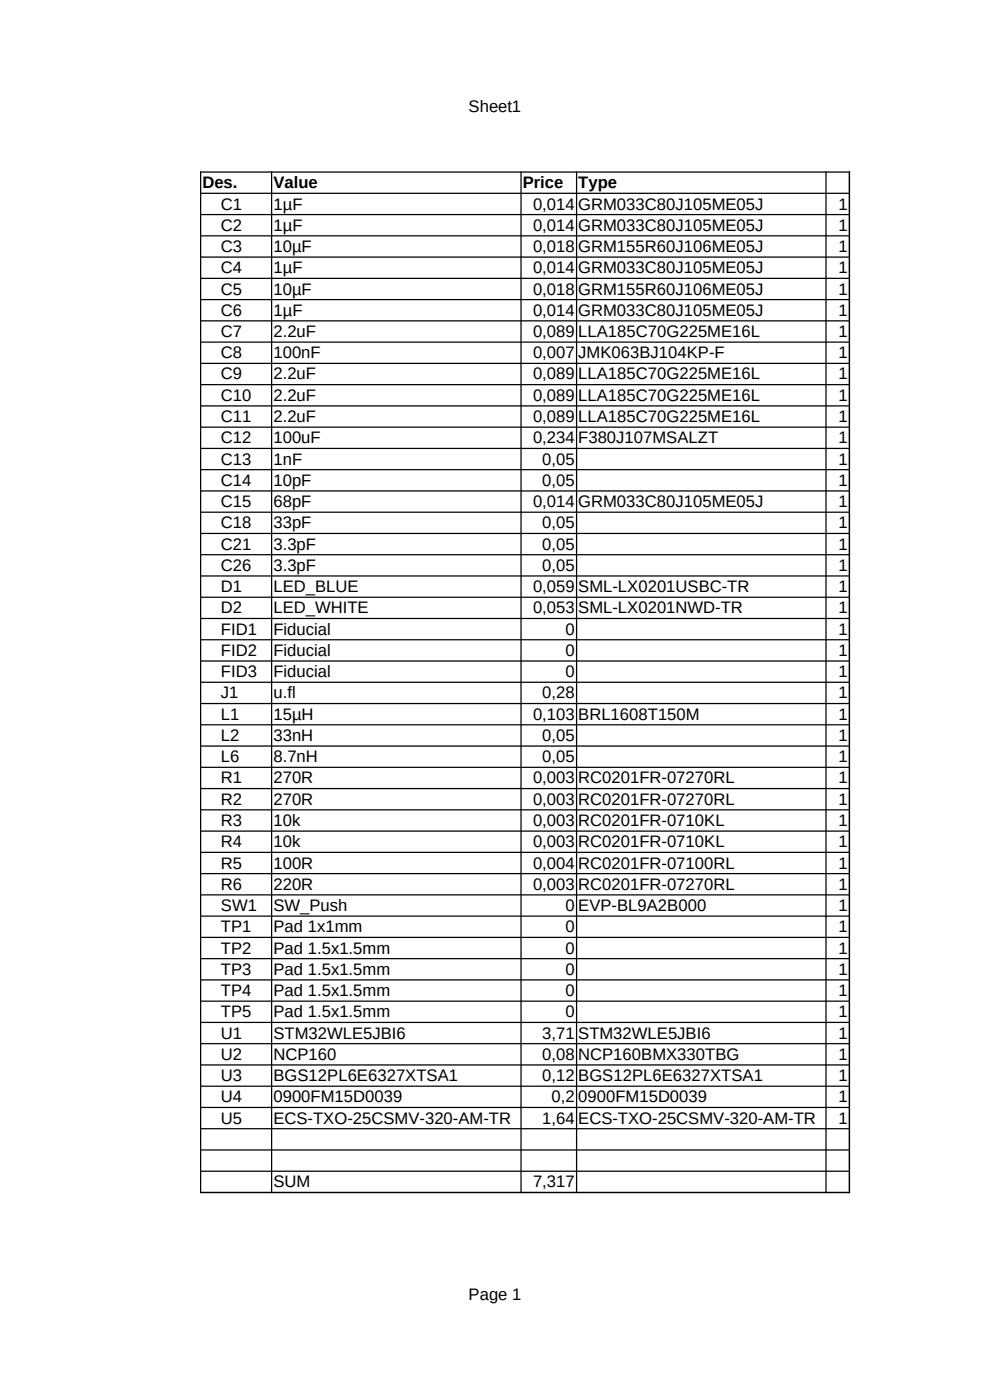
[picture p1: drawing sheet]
<svg xmlns="http://www.w3.org/2000/svg" width="210mm" height="297mm" viewBox="0 0 210 297" stroke-linecap="round" stroke-linejoin="round" font-family="sans-serif">
<defs><g id="words">
<g font-size="3.5">
<text x="99.4" y="23.7">Sheet1</text>
<text x="42.9" y="39.9">Des.</text>
<text x="58" y="39.9">Value</text>
<text x="110.9" y="39.9">Price</text>
<text x="122.7" y="39.9">Type</text>
<text x="46.9" y="44.5">C1</text>
<text x="58" y="44.5">1µF</text>
<text x="113.1" y="44.5">0,014</text>
<text x="122.7" y="44.5">GRM033C80J105ME05J</text>
<text x="177.9" y="44.5">1</text>
<text x="46.9" y="49">C2</text>
<text x="46.9" y="53.5">C3</text>
<text x="58" y="49">1µF</text>
<text x="58" y="53.5">10µF</text>
<text x="113.1" y="49">0,014</text>
<text x="113.1" y="53.5">0,018</text>
<text x="122.7" y="49">GRM033C80J105ME05J</text>
<text x="122.7" y="53.5">GRM155R60J106ME05J</text>
<text x="177.9" y="49">1</text>
<text x="177.9" y="53.5">1</text>
<text x="46.9" y="58">C4</text>
<text x="58" y="58">1µF</text>
<text x="113.1" y="58">0,014</text>
<text x="122.7" y="58">GRM033C80J105ME05J</text>
<text x="177.9" y="58">1</text>
<text x="46.9" y="62.5">C5</text>
<text x="58" y="62.5">10µF</text>
<text x="113.1" y="62.5">0,018</text>
<text x="122.7" y="62.5">GRM155R60J106ME05J</text>
<text x="177.9" y="62.5">1</text>
<text x="46.9" y="67">C6</text>
<text x="46.9" y="71.5">C7</text>
<text x="58" y="67">1µF</text>
<text x="58" y="71.5">2.2uF</text>
<text x="113.1" y="67">0,014</text>
<text x="113.1" y="71.5">0,089</text>
<text x="122.7" y="67">GRM033C80J105ME05J</text>
<text x="122.7" y="71.5">LLA185C70G225ME16L</text>
<text x="177.9" y="67">1</text>
<text x="177.9" y="71.5">1</text>
<text x="46.9" y="76">C8</text>
<text x="58" y="76">100nF</text>
<text x="113.1" y="76">0,007</text>
<text x="122.7" y="76">JMK063BJ104KP-F</text>
<text x="177.9" y="76">1</text>
<text x="46.9" y="80.5">C9</text>
<text x="58" y="80.5">2.2uF</text>
<text x="113.1" y="80.5">0,089</text>
<text x="122.7" y="80.5">LLA185C70G225ME16L</text>
<text x="177.9" y="80.5">1</text>
<text x="46.9" y="85">C10</text>
<text x="46.9" y="89.5">C11</text>
<text x="58" y="85">2.2uF</text>
<text x="58" y="89.5">2.2uF</text>
<text x="113.1" y="85">0,089</text>
<text x="113.1" y="89.5">0,089</text>
<text x="122.7" y="85">LLA185C70G225ME16L</text>
<text x="122.7" y="89.5">LLA185C70G225ME16L</text>
<text x="177.9" y="85">1</text>
<text x="177.9" y="89.5">1</text>
<text x="46.9" y="94.1">C12</text>
<text x="58" y="94.1">100uF</text>
<text x="113.1" y="94.1">0,234</text>
<text x="122.7" y="94.1">F380J107MSALZT</text>
<text x="177.9" y="94.1">1</text>
<text x="46.9" y="98.6">C13</text>
<text x="58" y="98.6">1nF</text>
<text x="115" y="98.6">0,05</text>
<text x="177.9" y="98.6">1</text>
<text x="46.9" y="103.1">C14</text>
<text x="46.9" y="107.6">C15</text>
<text x="58" y="103.1">10pF</text>
<text x="58" y="107.6">68pF</text>
<text x="113.1" y="107.6">0,014</text>
<text x="115" y="103.1">0,05</text>
<text x="122.7" y="107.6">GRM033C80J105ME05J</text>
<text x="177.9" y="103.1">1</text>
<text x="177.9" y="107.6">1</text>
<text x="46.9" y="112.1">C18</text>
<text x="58" y="112.1">33pF</text>
<text x="115" y="112.1">0,05</text>
<text x="177.9" y="112.1">1</text>
<text x="46.9" y="116.6">C21</text>
<text x="58" y="116.6">3.3pF</text>
<text x="115" y="116.6">0,05</text>
<text x="177.9" y="116.6">1</text>
<text x="46.9" y="121.1">C26</text>
<text x="46.9" y="125.6">D1</text>
<text x="58" y="121.1">3.3pF</text>
<text x="58" y="125.6">LED_BLUE</text>
<text x="113.1" y="125.6">0,059</text>
<text x="115" y="121.1">0,05</text>
<text x="122.7" y="125.6">SML-LX0201USBC-TR</text>
<text x="177.9" y="121.1">1</text>
<text x="177.9" y="125.6">1</text>
<text x="46.9" y="130.1">D2</text>
<text x="58" y="130.1">LED_WHITE</text>
<text x="113.1" y="130.1">0,053</text>
<text x="122.7" y="130.1">SML-LX0201NWD-TR</text>
<text x="177.9" y="130.1">1</text>
<text x="46.9" y="134.7">FID1</text>
<text x="58" y="134.7">Fiducial</text>
<text x="120" y="134.7">0</text>
<text x="177.9" y="134.7">1</text>
<text x="46.9" y="139.1">FID2</text>
<text x="46.9" y="143.7">FID3</text>
<text x="58" y="139.1">Fiducial</text>
<text x="58" y="143.7">Fiducial</text>
<text x="120" y="139.1">0</text>
<text x="120" y="143.7">0</text>
<text x="177.9" y="139.1">1</text>
<text x="177.9" y="143.7">1</text>
<text x="46.9" y="148.2">J1</text>
<text x="58" y="148.2">u.fl</text>
<text x="115" y="148.2">0,28</text>
<text x="177.9" y="148.2">1</text>
<text x="46.9" y="152.7">L1</text>
<text x="58" y="152.7">15µH</text>
<text x="113.1" y="152.7">0,103</text>
<text x="122.7" y="152.7">BRL1608T150M</text>
<text x="177.9" y="152.7">1</text>
<text x="46.9" y="157.2">L2</text>
<text x="46.9" y="161.7">L6</text>
<text x="58" y="157.2">33nH</text>
<text x="58" y="161.7">8.7nH</text>
<text x="115" y="157.2">0,05</text>
<text x="115" y="161.7">0,05</text>
<text x="177.9" y="157.2">1</text>
<text x="177.9" y="161.7">1</text>
<text x="46.9" y="166.2">R1</text>
<text x="58" y="166.2">270R</text>
<text x="113.1" y="166.2">0,003</text>
<text x="122.7" y="166.2">RC0201FR-07270RL</text>
<text x="177.9" y="166.2">1</text>
<text x="46.9" y="170.7">R2</text>
<text x="58" y="170.7">270R</text>
<text x="113.1" y="170.7">0,003</text>
<text x="122.7" y="170.7">RC0201FR-07270RL</text>
<text x="177.9" y="170.7">1</text>
<text x="46.9" y="175.2">R3</text>
<text x="46.9" y="179.7">R4</text>
<text x="58" y="175.2">10k</text>
<text x="58" y="179.7">10k</text>
<text x="113.1" y="175.2">0,003</text>
<text x="113.1" y="179.7">0,003</text>
<text x="122.7" y="175.2">RC0201FR-0710KL</text>
<text x="122.7" y="179.7">RC0201FR-0710KL</text>
<text x="177.9" y="175.2">1</text>
<text x="177.9" y="179.7">1</text>
<text x="46.9" y="184.3">R5</text>
<text x="58" y="184.3">100R</text>
<text x="113.1" y="184.3">0,004</text>
<text x="122.7" y="184.3">RC0201FR-07100RL</text>
<text x="177.9" y="184.3">1</text>
<text x="46.9" y="188.8">R6</text>
<text x="58" y="188.8">220R</text>
<text x="113.1" y="188.8">0,003</text>
<text x="122.7" y="188.8">RC0201FR-07270RL</text>
<text x="177.9" y="188.8">1</text>
<text x="46.9" y="193.3">SW1</text>
<text x="46.9" y="197.8">TP1</text>
<text x="58" y="193.3">SW_Push</text>
<text x="58" y="197.8">Pad 1x1mm</text>
<text x="120" y="193.3">0</text>
<text x="120" y="197.8">0</text>
<text x="122.7" y="193.3">EVP-BL9A2B000</text>
<text x="177.9" y="193.3">1</text>
<text x="177.9" y="197.8">1</text>
<text x="46.9" y="202.3">TP2</text>
<text x="58" y="202.3">Pad 1.5x1.5mm</text>
<text x="120" y="202.3">0</text>
<text x="177.9" y="202.3">1</text>
<text x="46.9" y="206.8">TP3</text>
<text x="58" y="206.8">Pad 1.5x1.5mm</text>
<text x="120" y="206.8">0</text>
<text x="177.9" y="206.8">1</text>
<text x="46.9" y="211.3">TP4</text>
<text x="46.9" y="215.8">TP5</text>
<text x="58" y="211.3">Pad 1.5x1.5mm</text>
<text x="58" y="215.8">Pad 1.5x1.5mm</text>
<text x="120" y="211.3">0</text>
<text x="120" y="215.8">0</text>
<text x="177.9" y="211.3">1</text>
<text x="177.9" y="215.8">1</text>
<text x="46.9" y="220.4">U1</text>
<text x="58" y="220.4">STM32WLE5JBI6</text>
<text x="115" y="220.4">3,71</text>
<text x="122.7" y="220.4">STM32WLE5JBI6</text>
<text x="177.9" y="220.4">1</text>
<text x="46.9" y="224.8">U2</text>
<text x="58" y="224.8">NCP160</text>
<text x="115" y="224.8">0,08</text>
<text x="122.7" y="224.8">NCP160BMX330TBG</text>
<text x="177.9" y="224.8">1</text>
<text x="46.9" y="229.3">U3</text>
<text x="46.9" y="233.9">U4</text>
<text x="58" y="229.3">BGS12PL6E6327XTSA1</text>
<text x="58" y="233.9">0900FM15D0039</text>
<text x="115" y="229.3">0,12</text>
<text x="117" y="233.9">0,2</text>
<text x="122.7" y="229.3">BGS12PL6E6327XTSA1</text>
<text x="122.7" y="233.9">0900FM15D0039</text>
<text x="177.9" y="229.3">1</text>
<text x="177.9" y="233.9">1</text>
<text x="46.9" y="238.4">U5</text>
<text x="58" y="238.4">ECS-TXO-25CSMV-320-AM-TR</text>
<text x="115" y="238.4">1,64</text>
<text x="122.7" y="238.4">ECS-TXO-25CSMV-320-AM-TR</text>
<text x="177.9" y="238.4">1</text>
<text x="58" y="251.9">SUM</text>
<text x="113.1" y="251.9">7,317</text>
<text x="99.4" y="275.7">Page 1</text>
</g>
</g></defs>
<g fill="none" stroke="#000" stroke-width=".26">
<path d="M42.4 36.5h137.9M42.6 36.4v216.7M57.6 36.4v216.7M110.5 36.4v216.7M122.3 36.4v216.7M175.2 36.4v216.7M180.2 36.4v216.7M42.4 41h137.9M42.4 45.5h137.9M42.4 50h137.9M42.4 54.5h137.9M42.4 59.1h137.9"/>
<path d="M42.4 63.6h137.9M42.4 68.1h137.9M42.4 72.6h137.9M42.4 77.1h137.9M42.4 81.6h137.9M42.4 86.1h137.9M42.4 90.6h137.9M42.4 95.1h137.9M42.4 99.6h137.9M42.4 104.2h137.9M42.4 108.7h137.9M42.4 113.2h137.9"/>
<path d="M42.4 117.7h137.9M42.4 122.2h137.9M42.4 126.7h137.9M42.4 131.2h137.9M42.4 135.7h137.9M42.4 140.2h137.9M42.4 144.7h137.9M42.4 149.3h137.9M42.4 153.8h137.9M42.4 158.3h137.9M42.4 162.8h137.9M42.4 167.3h137.9"/>
<path d="M42.4 171.8h137.9M42.4 176.3h137.9M42.4 180.8h137.9M42.4 185.3h137.9M42.4 189.8h137.9M42.4 194.4h137.9M42.4 198.9h137.9M42.4 203.4h137.9M42.4 207.9h137.9M42.4 212.4h137.9M42.4 216.9h137.9M42.4 221.4h137.9"/>
<path d="M42.4 225.9h137.9M42.4 230.4h137.9M42.4 234.9h137.9M42.4 239.5h137.9M42.4 244h137.9M42.4 248.5h137.9M42.4 253h137.9"/>
</g>
<use href="#words"/>
</svg>
